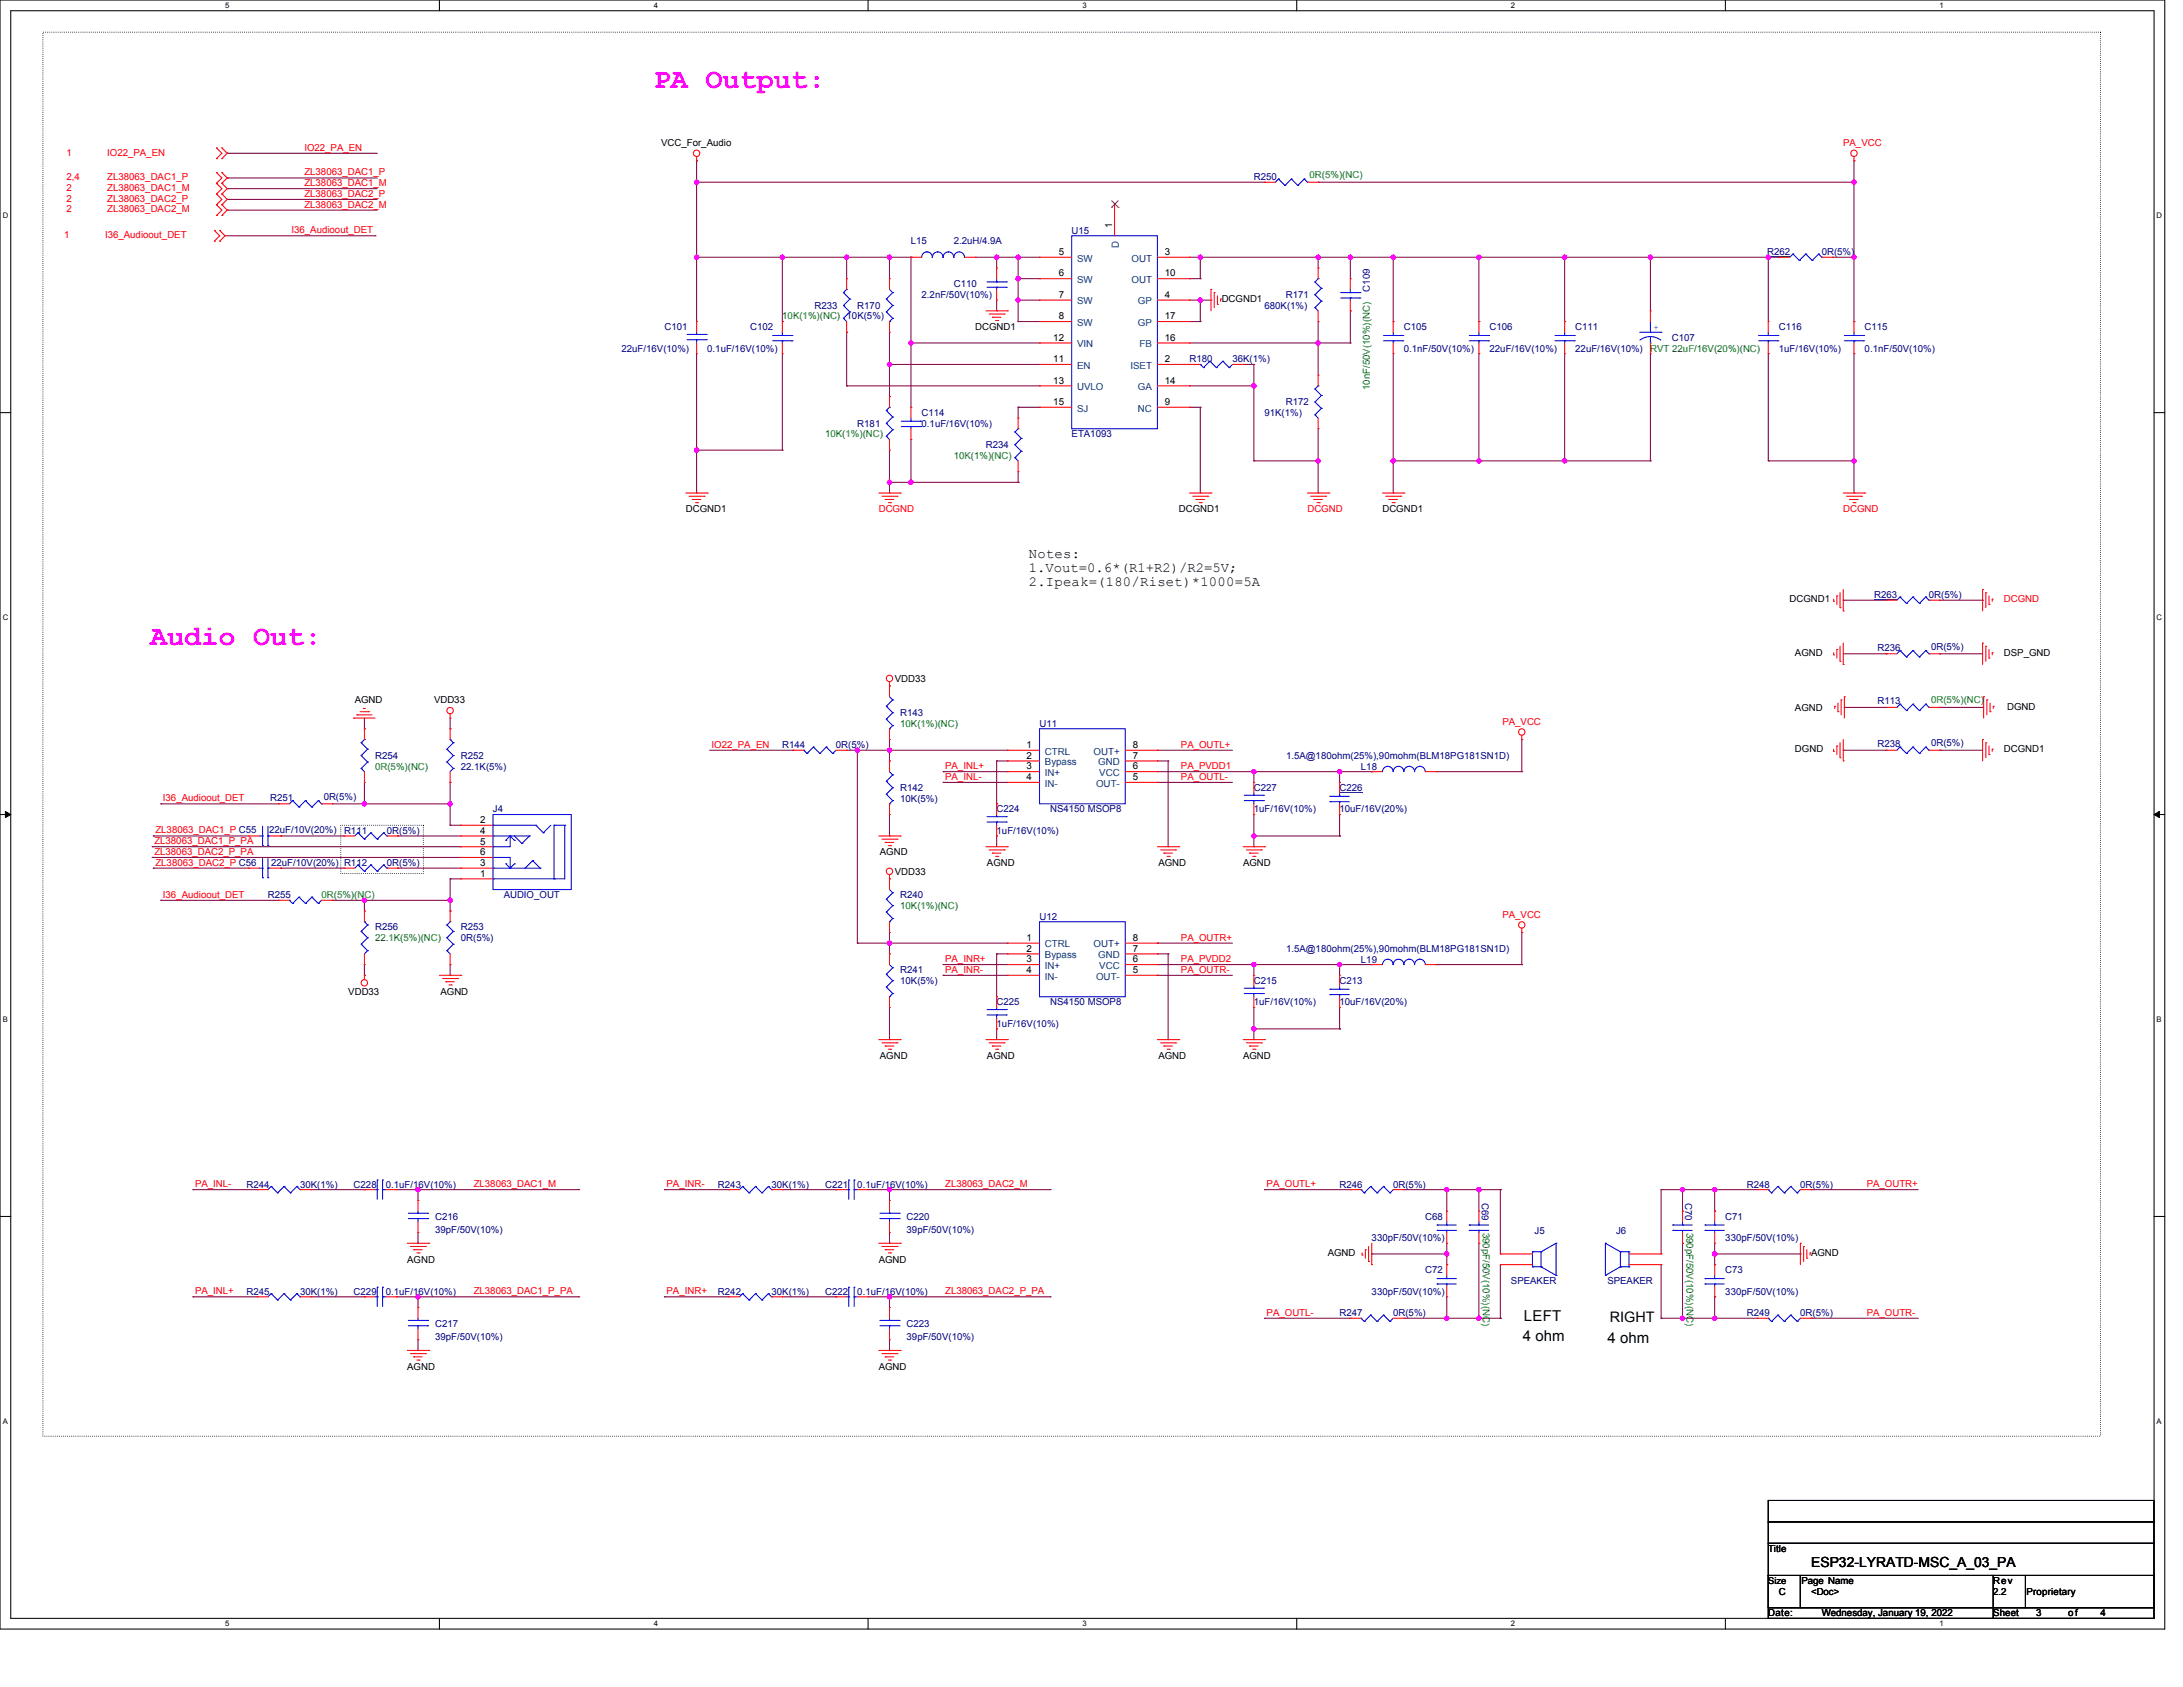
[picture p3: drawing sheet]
<svg xmlns="http://www.w3.org/2000/svg" width="559mm" height="432mm" viewBox="0 0 559 432" stroke-linecap="round" stroke-linejoin="round" font-family="sans-serif">
<defs><g id="words">
<g font-size="7.3" fill="#f0f">
<text x="167.3" y="22.5">PA Output:</text>
<text x="38.4" y="165.2">Audio Out:</text>
</g>
<g font-size="3.8">
<text x="390.1" y="338.1">LEFT</text>
<text x="389.8" y="343.4">4 ohm</text>
<text x="411.5" y="343.6">4 ohm</text>
</g>
<text font-size="3.7" x="412.1" y="338.3">RIGHT</text>
<g font-size="3.6">
<text x="263.4" y="142.9">Notes:</text>
<text x="263.4" y="146.4">1.Vout=0.6*(R1+R2)/R2=5V;</text>
<text x="263.4" y="150">2.Ipeak=(180/Riset)*1000=5A</text>
<text x="463.6" y="401">ESP32-LYRATD-MSC_A_03_PA</text>
</g>
<g font-size="2.5" fill="#f00">
<text x="17" y="39.8">1</text>
<text x="27.4" y="39.8">IO22_PA_EN</text>
<text x="77.9" y="38.6">IO22_PA_EN</text>
<text x="471.8" y="37.3">PA_VCC</text>
<text x="17" y="46.1">2,4</text>
<text x="27.4" y="46.1">ZL38063_DAC1_P</text>
<text x="77.9" y="44.9">ZL38063_DAC1_P</text>
<text x="77.9" y="47.6">ZL38063_DAC1_M</text>
<text x="17" y="48.9">2</text>
<text x="17" y="51.6">2</text>
<text x="27.4" y="48.9">ZL38063_DAC1_M</text>
<text x="27.4" y="51.6">ZL38063_DAC2_P</text>
<text x="77.9" y="50.4">ZL38063_DAC2_P</text>
<text x="77.9" y="53.1">ZL38063_DAC2_M</text>
<text x="17" y="54.3">2</text>
<text x="27.4" y="54.3">ZL38063_DAC2_M</text>
<text x="74.6" y="59.7">I36_Audioout_DET</text>
<text x="16.5" y="60.9">1</text>
<text x="26.9" y="60.9">I36_Audioout_DET</text>
<text x="224.9" y="131.1">DCGND</text>
<text x="334.7" y="131.1">DCGND</text>
<text x="471.8" y="131.1">DCGND</text>
<text x="513" y="154.2">DCGND</text>
<text x="384.6" y="185.5">PA_VCC</text>
<text x="182.2" y="191.4">IO22_PA_EN</text>
<text x="302.3" y="191.4">PA_OUTL+</text>
<text x="241.9" y="196.9">PA_INL+</text>
<text x="302.3" y="196.9">PA_PVDD1</text>
<text x="241.9" y="199.6">PA_INL-</text>
<text x="302.3" y="199.6">PA_OUTL-</text>
<text x="41.7" y="205.1">I36_Audioout_DET</text>
<text x="39.8" y="213.3">ZL38063_DAC1_P C55</text>
<text x="39.5" y="218.8">ZL38063_DAC2_P_PA</text>
<text x="39.5" y="216.1">ZL38063_DAC1_P_PA</text>
<text x="39.8" y="221.6">ZL38063_DAC2_P C56</text>
<text x="41.7" y="229.8">I36_Audioout_DET</text>
<text x="384.6" y="234.8">PA_VCC</text>
<text x="302.3" y="240.8">PA_OUTR+</text>
<text x="241.9" y="246.2">PA_INR+</text>
<text x="241.9" y="249">PA_INR-</text>
<text x="302.3" y="249">PA_OUTR-</text>
<text x="302.3" y="246.2">PA_PVDD2</text>
<text x="49.9" y="303.8">PA_INL-</text>
<text x="121.3" y="303.8">ZL38063_DAC1_M</text>
<text x="170.6" y="303.8">PA_INR-</text>
<text x="241.9" y="303.8">ZL38063_DAC2_M</text>
<text x="324.2" y="303.8">PA_OUTL+</text>
<text x="477.9" y="303.8">PA_OUTR+</text>
<text x="49.9" y="331.3">PA_INL+</text>
<text x="121.3" y="331.3">ZL38063_DAC1_P_PA</text>
<text x="170.6" y="331.3">PA_INR+</text>
<text x="241.9" y="331.3">ZL38063_DAC2_P_PA</text>
<text x="324.2" y="336.8">PA_OUTL-</text>
<text x="477.9" y="336.8">PA_OUTR-</text>
</g>
<g font-size="2.5">
<text x="169.3" y="37.3">VCC_For_Audio</text>
<text x="284.7" y="58.4" transform="rotate(-90 284.7 58.4)">1</text>
<text x="271" y="65.3">5</text>
<text x="298.2" y="65.3">3</text>
<text x="271" y="70.8">6</text>
<text x="298.2" y="70.8">10</text>
<text x="271" y="76.3">7</text>
<text x="298.2" y="76.3">4</text>
<text x="312.7" y="77.4">DCGND1</text>
<text x="271" y="81.7">8</text>
<text x="298.2" y="81.7">17</text>
<text x="249.6" y="84.5">DCGND1</text>
<text x="269.6" y="87.2">12</text>
<text x="298.2" y="87.2">16</text>
<text x="269.6" y="92.7">11</text>
<text x="298.2" y="92.7">2</text>
<text x="269.6" y="98.2">13</text>
<text x="298.2" y="98.2">14</text>
<text x="269.6" y="103.7">15</text>
<text x="298.2" y="103.7">9</text>
<text x="175.6" y="131.1">DCGND1</text>
<text x="301.7" y="131.1">DCGND1</text>
<text x="353.9" y="131.1">DCGND1</text>
<text x="458.1" y="154.2">DCGND1</text>
<text x="459.5" y="167.9">AGND</text>
<text x="513" y="167.9">DSP_GND</text>
<text x="90.8" y="180">AGND</text>
<text x="111.1" y="180">VDD33</text>
<text x="229.1" y="174.5">VDD33</text>
<text x="459.5" y="181.9">AGND</text>
<text x="513.8" y="181.6">DGND</text>
<text x="262.8" y="191.5">1</text>
<text x="289.9" y="191.5">8</text>
<text x="262.8" y="194.2">2</text>
<text x="262.8" y="197">3</text>
<text x="289.9" y="197">6</text>
<text x="289.9" y="194.2">7</text>
<text x="459.5" y="192.6">DGND</text>
<text x="513" y="192.6">DCGND1</text>
<text x="262.8" y="199.7">4</text>
<text x="289.9" y="199.7">5</text>
<text x="122.9" y="210.7">2</text>
<text x="122.9" y="213.4">4</text>
<text x="122.9" y="218.9">6</text>
<text x="122.9" y="221.6">3</text>
<text x="122.9" y="216.2">5</text>
<text x="225.2" y="218.9">AGND</text>
<text x="252.6" y="221.7">AGND</text>
<text x="296.5" y="221.7">AGND</text>
<text x="318.2" y="221.7">AGND</text>
<text x="122.9" y="224.4">1</text>
<text x="229.1" y="223.9">VDD33</text>
<text x="262.8" y="240.8">1</text>
<text x="262.8" y="243.6">2</text>
<text x="289.9" y="243.6">7</text>
<text x="289.9" y="240.8">8</text>
<text x="262.8" y="246.3">3</text>
<text x="262.8" y="249.1">4</text>
<text x="289.9" y="249.1">5</text>
<text x="289.9" y="246.3">6</text>
<text x="89.2" y="254.6">VDD33</text>
<text x="112.7" y="254.6">AGND</text>
<text x="225.2" y="271">AGND</text>
<text x="252.6" y="271">AGND</text>
<text x="296.5" y="271">AGND</text>
<text x="318.2" y="271">AGND</text>
<text x="104.2" y="323.2">AGND</text>
<text x="224.9" y="323.2">AGND</text>
<text x="339.9" y="321.5">AGND</text>
<text x="463.6" y="321.5">AGND</text>
<text x="104.2" y="350.6">AGND</text>
<text x="224.9" y="350.6">AGND</text>
<text x="452.6" y="397.2">Title</text>
<text x="461.1" y="405.5">Page Name</text>
<text x="510.2" y="405.5">Rev</text>
<text x="452.6" y="413.7">Date:</text>
<text x="455.4" y="408.2">C</text>
<text x="463.6" y="408.2">&lt;Doc&gt;</text>
<text x="466.3" y="413.7">Wednesday, January 19, 2022</text>
<text x="510.2" y="408.2">2.2</text>
<text x="510.2" y="413.7">Sheet</text>
<text x="518.7" y="408.2">Proprietary</text>
<text x="521.2" y="413.7">3</text>
<text x="529.4" y="413.7">of</text>
<text x="537.6" y="413.7">4</text>
</g>
<g font-size="2.5" fill="#000080">
<text x="320.9" y="46.1">R250</text>
<text x="274.3" y="59.8">U15</text>
<text x="233.2" y="62.6">L15</text>
<text x="244.1" y="62.6">2.2uH/4.9A</text>
<text x="452.3" y="65.3">R262</text>
<text x="466.3" y="65.3">0R(5%)</text>
<text x="235.9" y="76.3">2.2nF/50V(10%)</text>
<text x="244.1" y="73.5">C110</text>
<text x="329.2" y="76.3">R171</text>
<text x="350.7" y="74.6" transform="rotate(-90 350.7 74.6)">C109</text>
<text x="208.5" y="79">R233</text>
<text x="219.5" y="79">R170</text>
<text x="323.7" y="79">680K(1%)</text>
<text x="170.1" y="84.5">C101</text>
<text x="192" y="84.5">C102</text>
<text x="359.3" y="84.5">C105</text>
<text x="381.3" y="84.5">C106</text>
<text x="403.2" y="84.5">C111</text>
<text x="427.9" y="87.3">C107</text>
<text x="455.4" y="84.5">C116</text>
<text x="477.3" y="84.5">C115</text>
<text x="159.1" y="90">22uF/16V(10%)</text>
<text x="181" y="90">0.1uF/16V(10%)</text>
<text x="304.5" y="92.7">R180</text>
<text x="315.5" y="92.7">36K(1%)</text>
<text x="359.3" y="90">0.1nF/50V(10%)</text>
<text x="381.3" y="90">22uF/16V(10%)</text>
<text x="403.2" y="90">22uF/16V(10%)</text>
<text x="455.4" y="90">1uF/16V(10%)</text>
<text x="477.3" y="90">0.1nF/50V(10%)</text>
<text x="235.9" y="106.5">C114</text>
<text x="323.7" y="106.5">91K(1%)</text>
<text x="329.2" y="103.7">R172</text>
<text x="219.5" y="109.2">R181</text>
<text x="235.9" y="109.2">0.1uF/16V(10%)</text>
<text x="274.3" y="112">ETA1093</text>
<text x="252.4" y="114.7">R234</text>
<text x="479.8" y="153.1">R263</text>
<text x="493.8" y="153.1">0R(5%)</text>
<text x="480.6" y="166.5">R236</text>
<text x="494.3" y="166.3">0R(5%)</text>
<text x="230.4" y="183.3">R143</text>
<text x="480.6" y="180.3">R113</text>
<text x="200.2" y="191.5">R144</text>
<text x="214" y="191.5">0R(5%)</text>
<text x="266.1" y="186">U11</text>
<text x="480.6" y="191.2">R238</text>
<text x="494.3" y="191">0R(5%)</text>
<text x="96" y="194.2">R254</text>
<text x="118" y="194.2">R252</text>
<text x="118" y="197">22.1K(5%)</text>
<text x="329.2" y="194.2">1.5A@180ohm(25%),90mohm(BLM18PG181SN1D)</text>
<text x="348.4" y="197">L18</text>
<text x="230.4" y="202.5">R142</text>
<text x="320.9" y="202.5">C227</text>
<text x="342.9" y="202.5">C226</text>
<text x="69.1" y="204.9">R251</text>
<text x="82.9" y="204.7">0R(5%)</text>
<text x="126.2" y="208">J4</text>
<text x="230.4" y="205.2">10K(5%)</text>
<text x="255.1" y="208">C224</text>
<text x="268.8" y="208">NS4150 MSOP8</text>
<text x="320.9" y="208">1uF/16V(10%)</text>
<text x="342.9" y="208">10uF/16V(20%)</text>
<text x="68.9" y="213.2">22uF/10V(20%)</text>
<text x="88.1" y="213.4">R111</text>
<text x="99" y="213.4">0R(5%)</text>
<text x="255.1" y="213.4">1uF/16V(10%)</text>
<text x="69.4" y="221.7">22uF/10V(20%)</text>
<text x="88.1" y="221.7">R112</text>
<text x="99" y="221.7">0R(5%)</text>
<text x="68.6" y="229.9">R255</text>
<text x="128.9" y="229.9">AUDIO_OUT</text>
<text x="230.4" y="229.9">R240</text>
<text x="96" y="238.1">R256</text>
<text x="118" y="238.1">R253</text>
<text x="266.1" y="235.4">U12</text>
<text x="118" y="240.9">0R(5%)</text>
<text x="329.2" y="243.6">1.5A@180ohm(25%),90mohm(BLM18PG181SN1D)</text>
<text x="230.4" y="249.1">R241</text>
<text x="230.4" y="251.9">10K(5%)</text>
<text x="320.9" y="251.9">C215</text>
<text x="342.9" y="251.9">C213</text>
<text x="348.4" y="246.4">L19</text>
<text x="255.1" y="257.3">C225</text>
<text x="268.8" y="257.3">NS4150 MSOP8</text>
<text x="320.9" y="257.3">1uF/16V(10%)</text>
<text x="342.9" y="257.3">10uF/16V(20%)</text>
<text x="255.1" y="262.8">1uF/16V(10%)</text>
<text x="63.1" y="304">R244</text>
<text x="76.8" y="304">30K(1%)</text>
<text x="90.5" y="304">C228</text>
<text x="98.8" y="304">0.1uF/16V(10%)</text>
<text x="183.8" y="304">R243</text>
<text x="197.5" y="304">30K(1%)</text>
<text x="211.2" y="304">C221</text>
<text x="219.5" y="304">0.1uF/16V(10%)</text>
<text x="342.9" y="304">R246</text>
<text x="356.6" y="304">0R(5%)</text>
<text x="447.1" y="304">R248</text>
<text x="460.8" y="304">0R(5%)</text>
<text x="379.3" y="307.8" transform="rotate(90 379.3 307.8)">C69</text>
<text x="431.4" y="307.8" transform="rotate(90 431.4 307.8)">C70</text>
<text x="111.4" y="312.2">C216</text>
<text x="111.4" y="315.5">39pF/50V(10%)</text>
<text x="232.1" y="312.2">C220</text>
<text x="232.1" y="315.5">39pF/50V(10%)</text>
<text x="351.1" y="317.7">330pF/50V(10%)</text>
<text x="364.8" y="312.2">C68</text>
<text x="392.8" y="315.8">J5</text>
<text x="413.7" y="315.8">J6</text>
<text x="441.6" y="312.2">C71</text>
<text x="441.6" y="317.7">330pF/50V(10%)</text>
<text x="364.8" y="325.9">C72</text>
<text x="386.8" y="328.7">SPEAKER</text>
<text x="411.5" y="328.7">SPEAKER</text>
<text x="441.6" y="325.9">C73</text>
<text x="63.1" y="331.4">R245</text>
<text x="76.8" y="331.4">30K(1%)</text>
<text x="90.5" y="331.4">C229</text>
<text x="98.8" y="331.4">0.1uF/16V(10%)</text>
<text x="183.8" y="331.4">R242</text>
<text x="197.5" y="331.4">30K(1%)</text>
<text x="211.2" y="331.4">C222</text>
<text x="219.5" y="331.4">0.1uF/16V(10%)</text>
<text x="351.1" y="331.4">330pF/50V(10%)</text>
<text x="441.6" y="331.4">330pF/50V(10%)</text>
<text x="111.4" y="339.6">C217</text>
<text x="232.1" y="339.6">C223</text>
<text x="342.9" y="336.9">R247</text>
<text x="356.6" y="336.9">0R(5%)</text>
<text x="447.1" y="336.9">R249</text>
<text x="460.8" y="336.9">0R(5%)</text>
<text x="111.4" y="342.9">39pF/50V(10%)</text>
<text x="232.1" y="342.9">39pF/50V(10%)</text>
</g>
<g font-size="2.5" fill="#008000">
<text x="335.2" y="45.6">0R(5%)(NC)</text>
<text x="200.2" y="81.8">10K(1%)(NC) 10K(5%)</text>
<text x="422.4" y="90">RVT 22uF/16V(20%)(NC)</text>
<text x="350.7" y="99.9" transform="rotate(-90 350.7 99.9)">10nF/50V(10%)(NC)</text>
<text x="211.2" y="112">10K(1%)(NC)</text>
<text x="244.1" y="117.4">10K(1%)(NC)</text>
<text x="494.3" y="180">0R(5%)(NC)</text>
<text x="230.4" y="186">10K(1%)(NC)</text>
<text x="96" y="197">0R(5%)(NC)</text>
<text x="82.3" y="229.9">0R(5%)(NC)</text>
<text x="230.4" y="232.7">10K(1%)(NC)</text>
<text x="96" y="240.9">22.1K(5%)(NC)</text>
<text x="379.6" y="315.5" transform="rotate(90 379.6 315.5)">390pF/50V(10%)(NC)</text>
<text x="431.7" y="315.5" transform="rotate(90 431.7 315.5)">390pF/50V(10%)(NC)</text>
</g>
<g font-size="2.5" fill="#004080">
<text x="286.4" y="63.5" transform="rotate(-90 286.4 63.5)">D</text>
<text x="275.7" y="67">SW</text>
<text x="289.6" y="67">OUT</text>
<text x="275.7" y="72.4">SW</text>
<text x="275.7" y="77.9">SW</text>
<text x="289.6" y="72.4">OUT</text>
<text x="291.3" y="77.9">GP</text>
<text x="275.7" y="83.4">SW</text>
<text x="291.3" y="83.4">GP</text>
<text x="275.7" y="88.9">VIN</text>
<text x="291.7" y="88.9">FB</text>
<text x="275.7" y="94.4">EN</text>
<text x="289.3" y="94.4">ISET</text>
<text x="275.7" y="99.9">UVLO</text>
<text x="291.3" y="99.9">GA</text>
<text x="275.7" y="105.4">SJ</text>
<text x="291.3" y="105.4">NC</text>
<text x="267.5" y="193.1">CTRL</text>
<text x="267.5" y="195.9">Bypass</text>
<text x="279.9" y="193.1">OUT+</text>
<text x="281.1" y="195.9">GND</text>
<text x="267.5" y="198.6">IN+</text>
<text x="267.5" y="201.4">IN-</text>
<text x="280.6" y="201.4">OUT-</text>
<text x="281.4" y="198.6">VCC</text>
<text x="267.5" y="242.5">CTRL</text>
<text x="267.5" y="245.3">Bypass</text>
<text x="279.9" y="242.5">OUT+</text>
<text x="281.1" y="245.3">GND</text>
<text x="267.5" y="248">IN+</text>
<text x="267.5" y="250.7">IN-</text>
<text x="280.6" y="250.7">OUT-</text>
<text x="281.4" y="248">VCC</text>
</g>
<text font-size="2.4" x="452.6" y="405.4">Size</text>
<text font-size="2.3" fill="#00f" x="423.3" y="84.4">+</text>
<g font-size="2">
<text x="57.6" y="2">5</text>
<text x="167.3" y="2">4</text>
<text x="277.1" y="2">3</text>
<text x="386.8" y="2">2</text>
<text x="496.5" y="2">1</text>
<text x=".7" y="55.9">D</text>
<text x="552.1" y="55.9">D</text>
<text x=".7" y="158.8">C</text>
<text x="552.1" y="158.8">C</text>
<text x=".7" y="261.7">B</text>
<text x="552.1" y="261.7">B</text>
<text x=".7" y="364.5">A</text>
<text x="552.1" y="364.5">A</text>
<text x="57.6" y="416.3">5</text>
<text x="167.3" y="416.3">4</text>
<text x="277.1" y="416.3">3</text>
<text x="386.8" y="416.3">2</text>
<text x="496.5" y="416.3">1</text>
</g>
</g></defs>
<path d="M0 0h554.1v417h-554.1zM2.8 2.8h548.6v411.4h-548.6z" fill="none" stroke="#000" stroke-width=".26"/>
<g fill="#fff">
<path d="M57.6 .3h1.1v2.2h-1.1z"/>
<path d="M57.6 414.5h1.1v2.2h-1.1z"/>
</g>
<path d="M112.5 0v2.8M112.5 414.2v2.8" fill="none" stroke="#000" stroke-width=".26"/>
<g fill="#fff">
<path d="M167.3 .3h1.1v2.2h-1.1z"/>
<path d="M167.3 414.5h1.1v2.2h-1.1z"/>
</g>
<path d="M222.2 0v2.8M222.2 414.2v2.8" fill="none" stroke="#000" stroke-width=".26"/>
<g fill="#fff">
<path d="M277.1 .3h1.1v2.2h-1.1z"/>
<path d="M277.1 414.5h1.1v2.2h-1.1z"/>
</g>
<path d="M331.9 0v2.8M331.9 414.2v2.8" fill="none" stroke="#000" stroke-width=".26"/>
<g fill="#fff">
<path d="M386.8 .3h1.1v2.2h-1.1z"/>
<path d="M386.8 414.5h1.1v2.2h-1.1z"/>
</g>
<path d="M441.7 0v2.8M441.7 414.2v2.8" fill="none" stroke="#000" stroke-width=".26"/>
<g fill="#fff">
<path d="M496.5 .3h1.1v2.2h-1.1z"/>
<path d="M496.5 414.5h1.1v2.2h-1.1z"/>
<path d="M.7 54.2h1.4v2.2h-1.4z"/>
<path d="M552.1 54.2h1.4v2.2h-1.4z"/>
<path d="M.7 157.1h1.4v2.1h-1.4z"/>
<path d="M552.1 157.1h1.4v2.1h-1.4z"/>
</g>
<path d="M0 105.6h2.8M551.4 105.6h2.7" fill="none" stroke="#000" stroke-width=".26"/>
<g fill="#fff">
<path d="M.7 259.9h1.3v2.2h-1.3z"/>
<path d="M552.1 259.9h1.3v2.2h-1.3z"/>
</g>
<path d="M0 208.5h2.8M551.4 208.5h2.7" fill="none" stroke="#000" stroke-width=".26"/>
<path d="M1.4 207.7l1.4 .8-1.4 .8zM551.4 208.5l1.4-.8v1.6z" fill="#000" stroke="#000" stroke-width=".26"/>
<g fill="#fff">
<path d="M.7 362.8h1.3v2.2h-1.3z"/>
<path d="M552.1 362.8h1.3v2.2h-1.3z"/>
</g>
<path d="M0 311.4h2.8M551.4 311.4h2.7M452.6 389.5h98.8v5.5h-98.8zM452.6 395h98.8v8.3h-98.8zM452.6 384.1h98.8v5.4h-98.8zM452.6 403.3h8.3v8.2h-8.3zM452.6 411.5h57.6v2.7h-57.6zM452.6 403.3h98.8v8.2h-98.8zM460.9 403.3h49.3v8.2h-49.3zM510.2 403.3h8.3v8.2h-8.3zM510.2 411.5h41.2v2.7h-41.2zM518.5 403.3h32.9v8.2h-32.9z" fill="none" stroke="#000" stroke-width=".26"/>
<path d="M11 8.2h526.7v359.4h-526.7zM87.2 211.2h21.2v12.4h-21.2z" fill="none" stroke="#000" stroke-width=".26" stroke-dasharray="0 .5"/>
<g fill="none" stroke="#800040" stroke-width=".26">
<path d="M58.2 39.2h.1M58.2 39.2h38.4M58.2 45.6h.1M58.2 48.3h.1M58.2 51h.1M58.2 53.8h.1M58.2 45.6h38.4M58.2 48.3h38.4M58.2 51h38.4M58.2 53.8h38.4M178.3 41.2h.1M178.3 46.6h.1"/>
<path d="M178.3 41.2v41.1M178.3 46.6h145.4M337.4 46.6h.1M337.4 46.6h137.2M474.6 41.2h.1M474.6 41.2v41.1M57.6 60.4h38.4M96 60.4h.1M178.3 65.8h.1M178.3 65.8h54.9M200.3 65.8h.1M200.3 65.8v16.5"/>
<path d="M216.7 65.8h.1M216.7 65.8v5.5M227.7 65.8h.1M227.7 65.8v5.5M233.2 65.8h.1M233.2 65.8v38.4M249.6 65.8h16.5M255.1 79.6h.1M255.1 65.8h.1M255.1 65.8v2.8M255.1 76.8v2.8M260.6 65.8h.1"/>
<path d="M260.6 71.3h.1M260.6 76.8h.1M260.6 76.8h5.5M260.6 71.3h5.5M260.6 65.8v16.5M304.5 65.8h150.9M304.5 76.8h5.5M304.5 71.3h2.7M307.2 65.8h.1M307.2 76.8h.1M307.2 71.3h.1M307.2 65.8v5.5"/>
<path d="M307.2 76.8v5.5M310 76.8h.1M337.4 65.8h.1M337.4 65.8v2.8M345.7 79.6h.1M345.7 65.8h.1M345.7 65.8v5.5M345.7 79.6v8.2M356.6 65.8h.1M356.6 65.8v16.5M378.6 65.8h.1M378.6 65.8v16.5"/>
<path d="M400.5 65.8h.1M400.5 65.8v16.5M422.5 65.8h.1M422.5 65.8v13.8M452.6 65.8h.1M452.6 65.8v16.5M469.1 65.8h5.5M474.6 65.8h.1M178.3 90.5v35.7M200.3 82.3h.1M200.3 90.5v24.7M216.7 98.8h.1"/>
<path d="M216.7 85h.1M216.7 98.8h49.4M216.7 85v13.8M227.7 93.3h.1M227.7 93.3h38.4M227.7 85v16.5M233.2 87.8h.1M233.2 87.8h32.9M260.6 82.3h.1M260.6 82.3h5.5M304.5 87.8h41.2M304.5 82.3h2.7"/>
<path d="M304.5 98.8h16.5M307.2 82.3h.1M318.2 93.3h2.8M321 93.3h.1M321 98.8h.1M321 93.3v24.7M337.4 87.8h.1M337.4 82.3v13.7M345.7 87.8h.1M356.6 82.3h.1M356.6 90.5v35.7M378.6 82.3h.1"/>
<path d="M378.6 90.5v27.5M400.5 82.3h.1M400.5 90.5v27.5M422.5 90.5v27.5M452.6 90.5h.1M452.6 90.5v27.5M474.6 82.3h.1M474.6 90.5v35.7M178.3 115.2h.1M178.3 115.2h22M200.3 115.2h.1M227.7 101.5h.1"/>
<path d="M227.7 115.2v11M233.2 112.5v11M260.6 104.2h.1M260.6 104.2h5.5M260.6 104.2v2.8M304.5 104.2h2.7M307.2 104.2h.1M307.2 104.2v22M321 118h.1M321 118h16.4M337.4 118h.1M337.4 109.7v16.5"/>
<path d="M356.6 118h.1M356.6 118h65.9M378.6 118h.1M400.5 118h.1M422.5 118h.1M452.6 118h.1M452.6 118h22M474.6 118h.1M178.3 126.2h.1M227.7 123.5h.1M227.7 126.2h.1M227.7 123.5h32.9"/>
<path d="M233.2 123.5h.1M260.6 123.5h.1M260.6 120.7v2.8M307.2 126.2h.1M337.4 126.2h.1M356.6 126.2h.1M474.6 126.2h.1M471.8 153.6h.1M471.8 153.6h11M496.5 153.6h11M507.5 153.6h.1M471.8 167.3h11"/>
<path d="M482.8 167.3h.1M496.5 167.3h.1M496.5 167.3h11M93.3 186.5h.1M93.3 183.8v2.7M115.2 186.5h.1M115.2 183.8v2.7M181.6 192h21.4M203 192h.1M216.7 192h41.2M219.5 192h.1M219.5 192v49.4"/>
<path d="M227.7 192h.1M227.7 194.8h.1M227.7 189.3v5.5M241.4 197.5h.1M241.4 197.5h16.5M255.1 194.8h.1M255.1 194.8v11M255.1 194.8h2.8M296.3 192h.1M296.3 192h19.2M296.3 194.8h2.7M296.3 197.5h54.8"/>
<path d="M299 194.8h.1M299 194.8v21.9M321 197.5h.1M321 197.5v2.8M342.9 197.5h.1M342.9 197.5v2.8M351.1 197.5h.1M367.6 197.5h21.9M389.5 197.5h.1M389.5 189.3h.1M389.5 189.3v8.2M471.8 192h.1"/>
<path d="M471.8 192h11M472.1 181.1h.1M472.1 181.1h10.7M496.5 181.1h.1M496.5 192h.1M496.5 181.1h11.3M496.5 192h11M39 219.5h.1M39 216.7h.1M39 219.5h79M39 216.7h79M39.2 214h.1"/>
<path d="M39.2 214h24.4M41.2 205.8h.1M41.2 205.8h30.1M71.9 214h.1M71.9 214h16.2M85 205.8h30.2M93.3 205.8h.1M93.3 200.3v5.5M101.8 214h.1M101.8 214h16.2M115.2 211.2h.1M115.2 205.8h.1"/>
<path d="M115.2 200.3h.1M115.2 211.2h2.8M115.2 200.3v10.9M227.7 214h.1M227.7 208.5v5.5M241.4 200.3h.1M241.4 200.3h16.5M255.1 214h.1M255.1 205.8h.1M255.1 214v2.7M296.3 200.3h.1M296.3 200.3h19.2"/>
<path d="M299 216.7h.1M321 216.7h.1M321 214h.1M321 208.5v8.2M321 214h21.9M342.9 214h.1M342.9 208.5v5.5M39.2 222.2h.1M39.2 222.2h24.4M41.2 230.4h.1M41.2 230.4h30.1M71.9 222.2h.1"/>
<path d="M71.9 222.2h16.2M85 230.4h30.2M93.3 230.4h.1M93.3 233.2h.1M93.3 230.4v2.8M101.8 222.2h.1M101.8 222.2h16.2M115.2 224.9h.1M115.2 230.4h.1M115.2 233.2h.1M115.2 224.9v8.3M115.2 224.9h2.8"/>
<path d="M227.7 238.7v5.5M389.5 238.7h.1M389.5 238.7v8.2M93.3 249.6h.1M93.3 246.9v2.7M115.2 249.6h.1M115.2 246.9v2.7M219.5 241.4h.1M219.5 241.4h38.4M227.7 241.4h.1M227.7 244.2h.1M227.7 257.9v8.2"/>
<path d="M241.4 246.9h.1M241.4 249.6h.1M241.4 249.6h16.5M241.4 246.9h16.5M255.1 244.2h.1M255.1 255.1h.1M255.1 244.2v10.9M255.1 244.2h2.8M296.3 241.4h.1M296.3 249.6h.1M296.3 241.4h19.2M296.3 249.6h19.2"/>
<path d="M296.3 244.2h2.7M296.3 246.9h54.8M299 244.2h.1M299 244.2v21.9M321 246.9h.1M321 246.9v2.7M321 257.9v8.2M342.9 246.9h.1M342.9 246.9v2.7M342.9 257.9v5.5M351.1 246.9h.1M367.6 246.9h21.9"/>
<path d="M389.5 246.9h.1M227.7 266.1h.1M255.1 263.4h.1M255.1 263.4v2.7M299 266.1h.1M321 266.1h.1M321 263.4h.1M321 263.4h21.9M342.9 263.4h.1M49.4 304.5h.1M49.4 304.5h16.4M79.6 304.5h13.7"/>
<path d="M93.3 304.5h.1M101.5 304.5h46.6M107 304.5h.1M107 318.2h.1M107 304.5v2.7M107 315.5v2.7M148.1 304.5h.1M170.1 304.5h.1M170.1 304.5h16.4M200.3 304.5h13.7M214 304.5h.1M222.2 304.5h46.6"/>
<path d="M227.7 304.5h.1M227.7 318.2h.1M227.7 304.5v2.7M227.7 315.5v2.7M268.8 304.5h.1M323.7 304.5h.1M323.7 304.5h22M359.4 304.5h24.7M370.3 304.5h.1M370.3 304.5v5.5M370.3 318.2v5.5M378.6 304.5h.1"/>
<path d="M378.6 304.5v5.5M378.6 318.2v19.2M384.1 304.5h.1M384.1 304.5v16.5M425.2 304.5h.1M425.2 304.5h24.7M425.2 304.5v16.5M430.7 304.5h.1M430.7 310h.1M430.7 318.2h.1M430.7 304.5v5.5M430.7 318.2v19.2"/>
<path d="M438.9 304.5h.1M438.9 310h.1M438.9 304.5v5.5M438.9 318.2v5.5M463.6 304.5h.1M463.6 304.5h27.4M49.4 331.9h.1M49.4 331.9h16.4M79.6 331.9h13.7M93.3 331.9h.1M101.5 331.9h46.6M107 331.9h.1"/>
<path d="M107 331.9v2.8M148.1 331.9h.1M170.1 331.9h.1M170.1 331.9h16.4M200.3 331.9h13.7M214 331.9h.1M222.2 331.9h46.6M227.7 331.9h.1M227.7 331.9v2.8M268.8 331.9h.1M323.7 337.4h.1M323.7 337.4h22"/>
<path d="M351.1 321h.1M351.1 321h19.2M359.4 337.4h24.7M370.3 337.4h.1M370.3 321h.1M370.3 323.7h.1M370.3 331.9v5.5M378.6 337.4h.1M384.1 337.4h.1M384.1 323.7v13.7M425.2 337.4h.1M425.2 337.4h24.7"/>
<path d="M425.2 323.7v13.7M430.7 337.4h.1M438.9 321h.1M438.9 323.7h.1M438.9 337.4h.1M438.9 331.9h.1M438.9 321h22M438.9 331.9v5.5M460.9 321h.1M463.6 337.4h.1M463.6 337.4h27.4M107 345.7h.1"/>
<path d="M107 342.9v2.8M227.7 345.7h.1M227.7 342.9v2.8"/>
</g>
<g fill="#f0f" stroke="#f0f" stroke-width=".26">
<circle cx="356.6" cy="118" r=".54"/>
<circle cx="378.6" cy="65.8" r=".54"/>
<circle cx="345.6" cy="65.8" r=".54"/>
<circle cx="356.6" cy="65.8" r=".54"/>
<circle cx="200.3" cy="65.8" r=".54"/>
<circle cx="216.7" cy="65.8" r=".54"/>
<circle cx="178.3" cy="115.2" r=".55"/>
<circle cx="307.2" cy="65.8" r=".54"/>
<circle cx="337.4" cy="65.8" r=".54"/>
<circle cx="307.2" cy="76.8" r=".54"/>
<circle cx="337.4" cy="87.8" r=".54"/>
<circle cx="260.6" cy="71.3" r=".55"/>
<circle cx="255.1" cy="65.8" r=".54"/>
<circle cx="260.6" cy="65.8" r=".54"/>
<circle cx="260.6" cy="76.8" r=".54"/>
<circle cx="227.7" cy="65.8" r=".54"/>
<circle cx="337.4" cy="118" r=".54"/>
<circle cx="400.5" cy="65.8" r=".54"/>
<circle cx="422.5" cy="65.8" r=".54"/>
<circle cx="227.7" cy="123.4" r=".54"/>
<circle cx="227.7" cy="93.3" r=".54"/>
<circle cx="233.2" cy="87.8" r=".55"/>
<circle cx="378.6" cy="118" r=".54"/>
<circle cx="400.5" cy="118" r=".54"/>
<circle cx="474.6" cy="118" r=".54"/>
<circle cx="474.6" cy="65.8" r=".54"/>
<circle cx="321" cy="98.8" r=".55"/>
<circle cx="233.2" cy="123.4" r=".55"/>
<circle cx="227.7" cy="192" r=".54"/>
<circle cx="227.7" cy="241.4" r=".54"/>
<circle cx="219.5" cy="192" r=".55"/>
<circle cx="321" cy="197.5" r=".55"/>
<circle cx="321" cy="214" r=".54"/>
<circle cx="321" cy="246.9" r=".55"/>
<circle cx="321" cy="263.4" r=".55"/>
<circle cx="370.3" cy="304.5" r=".55"/>
<circle cx="370.3" cy="337.4" r=".54"/>
<circle cx="370.3" cy="321" r=".55"/>
<circle cx="378.6" cy="304.5" r=".54"/>
<circle cx="378.6" cy="337.4" r=".54"/>
<circle cx="107" cy="304.5" r=".54"/>
<circle cx="107" cy="331.9" r=".54"/>
<circle cx="227.7" cy="331.9" r=".54"/>
<circle cx="227.7" cy="304.5" r=".54"/>
<circle cx="438.9" cy="321" r=".55"/>
<circle cx="430.7" cy="304.5" r=".55"/>
<circle cx="438.9" cy="304.5" r=".55"/>
<circle cx="430.7" cy="337.4" r=".54"/>
<circle cx="438.9" cy="337.4" r=".54"/>
<circle cx="178.3" cy="46.6" r=".55"/>
<circle cx="474.6" cy="46.6" r=".54"/>
<circle cx="115.2" cy="205.7" r=".55"/>
<circle cx="93.3" cy="205.7" r=".54"/>
<circle cx="93.3" cy="230.4" r=".54"/>
<circle cx="115.2" cy="230.4" r=".54"/>
<circle cx="178.3" cy="65.8" r=".54"/>
<circle cx="342.9" cy="197.5" r=".55"/>
<circle cx="342.9" cy="246.9" r=".55"/>
<circle cx="452.6" cy="65.8" r=".54"/>
</g>
<g fill="none" stroke="#f00" stroke-width=".26">
<path d="M55.4 37.9h.1M55.4 37.9l1.4 1.3-1.4 1.4M56.8 37.9h.1M56.8 37.9l1.4 1.3-1.4 1.4M54.9 59h.1M54.9 59l1.3 1.4-1.3 1.3M55.4 40.6h.1M55.4 44.2h.1M55.4 46.9h.1M55.4 49.7h.1M55.4 52.4h.1M55.4 55.1h.1"/>
<path d="M55.4 44.2l1.4 1.4-1.4 1.3M55.4 46.9l1.4 1.4-1.4 1.4M55.4 49.7l1.4 1.3-1.4 1.4M55.4 52.4l1.4 1.4-1.4 1.3M56.2 59h.1M56.2 59l1.4 1.4-1.4 1.3M56.8 40.6h.1M56.8 46.9h.1M56.8 44.2h.1M56.8 49.7h.1M56.8 52.4h.1M56.8 55.1h.1"/>
<path d="M56.8 44.2l1.4 1.4-1.4 1.3M56.8 46.9l1.4 1.4-1.4 1.4M56.8 49.7l1.4 1.3-1.4 1.4M56.8 52.4l1.4 1.4-1.4 1.3M178.3 41.2h.1M178.3 40.1v1.1M285.3 52.1h.1M285.3 52.1v8.3M323.7 46.6h.1M323.7 46.6h2.8M334.7 46.6h2.7M337.4 46.6h.1"/>
<path d="M474.6 41.2h.1M474.6 40.1v1.1M54.9 61.7h.1M56.2 61.7h.1M216.7 71.3h.1M216.7 71.3v2.8M227.7 71.3h.1M227.7 71.3v2.8M233.2 65.8h.1M233.2 65.8h2.7M246.9 65.8h2.7M249.6 65.8h.1"/>
<path d="M252.4 79.6h5.5M255.1 76.8h.1M255.1 68.6h.1M255.1 68.6v2.7M255.1 74.1v2.7M257.9 79.6h.1M266.1 65.8h.1M266.1 71.3h.1M266.1 76.8h.1M266.1 65.8h8.2M266.1 71.3h8.2M266.1 76.8h8.2"/>
<path d="M296.3 65.8h8.2M296.3 71.3h8.2M296.3 76.8h8.2M304.5 65.8h.1M304.5 71.3h.1M304.5 76.8h.1M310 74.1h.1M310 74.1v5.5M310.8 74.9h.1M310.8 74.9v3.8M311.6 77.9h.1M311.6 75.7v2.2"/>
<path d="M312.5 76.5h.1M312.5 76.5v.6M337.4 68.6h.1M337.4 68.6v2.7M337.4 79.6v2.7M345.7 79.6h.1M345.7 71.3h.1M345.7 71.3v2.8M345.7 76.8v2.8M422.5 79.6h.1M422.5 79.6v2.7M455.4 65.8h.1"/>
<path d="M455.4 65.8h2.7M466.4 65.8h2.7M469.1 65.8h.1M178.3 82.3h.1M178.3 90.5h.1M178.3 82.3v2.7M178.3 87.8v2.7M200.3 90.5h.1M200.3 82.3h.1M200.3 82.3v2.7M200.3 87.8v2.7M216.7 85h.1"/>
<path d="M216.7 82.3v2.7M227.7 85h.1M227.7 82.3v2.7M253.2 80.4h3.8M254 81.2h.1M254 81.2h2.2M254.8 82h.6M255.4 82h.1M257 80.4h.1M266.1 82.3h.1M266.1 87.8h.1M266.1 93.3h.1"/>
<path d="M266.1 98.8h.1M266.1 93.3h8.2M266.1 82.3h8.2M266.1 87.8h8.2M266.1 98.8h8.2M296.3 93.3h10.9M296.3 82.3h8.2M296.3 87.8h8.2M296.3 98.8h8.2M304.5 93.3h.1M304.5 82.3h.1M304.5 87.8h.1"/>
<path d="M304.5 98.8h.1M315.5 93.3h2.7M318.2 93.3h.1M337.4 96h.1M337.4 82.3h.1M337.4 96v2.8M356.6 90.5h.1M356.6 82.3h.1M356.6 82.3v2.7M356.6 87.8v2.7M378.6 90.5h.1M378.6 82.3h.1"/>
<path d="M378.6 82.3v2.7M378.6 87.8v2.7M400.5 90.5h.1M400.5 82.3h.1M400.5 82.3v2.7M400.5 87.8v2.7M422.5 90.5h.1M422.5 87.8v2.7M452.6 90.5h.1M452.6 82.3h.1M452.6 82.3v2.7M452.6 87.8v2.7"/>
<path d="M474.6 90.5h.1M474.6 82.3h.1M474.6 82.3v2.7M474.6 87.8v2.7M227.7 115.2h.1M227.7 101.5h.1M227.7 101.5v2.7M227.7 112.5v2.7M233.2 112.5h.1M233.2 104.2h.1M233.2 104.2v2.8M233.2 109.7v2.8"/>
<path d="M260.6 107h.1M260.6 107v2.7M260.6 118v2.7M266.1 104.2h.1M266.1 104.2h8.2M296.3 104.2h8.2M304.5 104.2h.1M337.4 109.7h.1M337.4 107v2.7M175.6 126.2h5.5M176.4 127h3.8M177.2 127.8h.1"/>
<path d="M177.2 127.8h2.2M178 128.7h.6M178.6 128.7h.1M180.2 127h.1M181.1 126.2h.1M224.9 126.2h5.5M225.8 127h3.8M226.6 127.8h.1M226.6 127.8h2.2M227.4 128.7h.6M228 128.7h.1M229.6 127h.1"/>
<path d="M230.4 126.2h.1M260.6 120.7h.1M304.5 126.2h5.5M305.3 127h3.9M306.2 127.8h.1M306.2 127.8h2.1M307 128.7h.5M307.5 128.7h.1M309.2 127h.1M310 126.2h.1M334.7 126.2h5.5M335.5 127h3.8"/>
<path d="M336.3 127.8h.1M336.3 127.8h2.2M337.1 128.7h.6M337.7 128.7h.1M339.3 127h.1M340.2 126.2h.1M353.9 126.2h5.5M354.7 127h3.8M355.5 127.8h.1M355.5 127.8h2.2M356.4 128.7h.5M356.9 128.7h.1"/>
<path d="M358.5 127h.1M359.4 126.2h.1M471.8 126.2h5.5M472.7 127h3.8M473.5 127.8h.1M473.5 127.8h2.2M474.3 128.7h.6M474.9 128.7h.1M476.5 127h.1M477.3 126.2h.1M469.4 153.9h.1M469.4 153.4v.5"/>
<path d="M470.2 152.5h.1M470.2 152.5v2.2M471 155.5h.1M471 151.7v3.8M471.8 156.4h.1M471.8 150.9v5.5M482.8 153.6h.1M482.8 153.6h2.8M493.8 153.6h2.7M496.5 153.6h.1M507.5 150.9h.1M507.5 150.9v5.5"/>
<path d="M508.3 151.7h.1M508.3 151.7v3.8M509.1 154.7h.1M509.1 152.5v2.2M510 153.4h.1M510 153.4v.5M227.7 175.6h.1M227.7 174.5v3.8M469.4 167.6h.1M469.4 167.1v.5M470.2 166.2h.1M470.2 166.2v2.2"/>
<path d="M470.5 180v2.2M471 169.3h.1M471 165.4v3.9M471.3 179.1h.1M471.3 179.1v3.9M471.8 170.1h.1M471.8 164.6v5.5M472.1 178.3h.1M472.1 178.3v5.5M482.8 167.3h.1M482.8 167.3h2.8M493.8 167.3h2.7"/>
<path d="M496.5 167.3h.1M507.5 164.6h.1M507.5 164.6v5.5M507.8 178.3h.1M507.8 178.3v5.5M508.3 165.4h.1M508.3 165.4v3.9M508.6 179.1h.1M508.6 179.1v3.9M509.1 168.4h.1M509.1 166.2v2.2M509.4 180v2.2"/>
<path d="M510 167.1h.1M510 167.1v.5M90.5 183.8h.1M90.5 183.8h5.5M91.4 183h.1M91.4 183h3.8M92.2 182.2h2.2M93 181.3h.1M93 181.3h.6M93.3 186.5h.1M93.3 186.5v2.8M93.3 197.5v2.8"/>
<path d="M94.4 182.2h.1M115.2 183.8h.1M115.2 186.5h.1M115.2 182.7v1.1M115.2 186.5v2.8M115.2 197.5v2.8M203 192h.1M203 192h2.8M214 192h2.7M216.7 192h.1M227.7 189.3h.1M227.7 194.8h.1"/>
<path d="M227.7 186.5v2.8M227.7 194.8v2.7M257.9 192h.1M257.9 194.8h.1M257.9 197.5h.1M257.9 192h8.2M257.9 197.5h8.2M257.9 194.8h8.2M288 192h8.3M288 197.5h8.3M288 194.8h8.3M296.3 197.5h.1"/>
<path d="M296.3 194.8h.1M296.3 192h.1M351.1 197.5h.1M351.1 197.5h2.8M364.8 197.5h2.8M367.6 197.5h.1M389.5 189.3h.1M389.5 188.2v1.1M469.4 192.3h.1M469.4 191.8v.5M469.6 180.8h.1M469.6 180.8v.5"/>
<path d="M470.2 190.9h.1M470.2 190.9v2.2M470.5 182.2h.1M471 194h.1M471 190.1v3.9M471.8 194.8h.1M471.8 189.3v5.5M482.8 192h.1M482.8 181.1h.1M482.8 192h2.8M482.8 181.1h2.8M493.8 192h2.7"/>
<path d="M493.8 181.1h2.7M496.5 192h.1M496.5 181.1h.1M507.5 189.3h.1M507.5 189.3v5.5M508.3 190.1h.1M508.3 190.1v3.9M509.1 193.1h.1M509.1 190.9v2.2M509.4 182.2h.1M510 191.8h.1M510 191.8v.5"/>
<path d="M510.2 180.8h.1M510.2 180.8v.5M63.6 214h.1M63.6 214h2.8M69.1 214h2.8M71.3 205.8h.1M71.3 205.8h2.8M71.9 214h.1M82.3 205.8h2.7M85 205.8h.1M88.1 214h.1M88.1 214h2.7"/>
<path d="M93.3 200.3h.1M99 214h2.8M101.8 214h.1M115.2 200.3h.1M118 211.2h.1M118 219.5h.1M118 214h.1M118 216.7h.1M118 214h8.2M118 216.7h8.2M118 211.2h8.2M118 219.5h8.2"/>
<path d="M224.9 214h5.5M225.8 214.8h3.8M226.6 215.6h.1M226.6 215.6h2.2M227.4 216.5h.6M227.7 208.5h.1M227.7 205.8v2.7M228 216.5h.1M229.6 214.8h.1M230.4 214h.1M252.4 216.7h5.5M253.2 217.5h3.8"/>
<path d="M254 218.4h.1M254 218.4h2.2M254.8 219.2h.6M255.1 205.8h.1M255.1 214h.1M255.1 205.8v2.7M255.1 211.2v2.8M255.4 219.2h.1M257 217.5h.1M257.9 216.7h.1M257.9 200.3h.1M257.9 200.3h8.2"/>
<path d="M288 200.3h8.3M296.3 200.3h.1M296.3 216.7h5.5M297.1 217.5h3.8M297.9 218.4h.1M297.9 218.4h2.2M298.7 219.2h.6M299.3 219.2h.1M300.9 217.5h.1M301.8 216.7h.1M318.2 216.7h5.5M319 217.5h3.9"/>
<path d="M319.9 218.4h.1M319.9 218.4h2.2M320.7 219.2h.5M321 200.3h.1M321 208.5h.1M321 200.3v2.7M321 205.8v2.7M321.2 219.2h.1M322.9 217.5h.1M323.7 216.7h.1M342.9 208.5h.1M342.9 200.3h.1"/>
<path d="M342.9 200.3v2.7M342.9 205.8v2.7M63.6 222.2h.1M63.6 222.2h2.8M69.1 222.2h2.8M71.3 230.4h.1M71.3 230.4h2.8M71.9 222.2h.1M82.3 230.4h2.7M85 230.4h.1M88.1 222.2h.1M88.1 222.2h2.7"/>
<path d="M93.3 233.2h.1M93.3 233.2v2.7M99 222.2h2.8M101.8 222.2h.1M115.2 233.2h.1M115.2 233.2v2.7M118 224.9h.1M118 222.2h.1M118 224.9h8.2M118 222.2h8.2M227.7 224.9h.1M227.7 238.7h.1"/>
<path d="M227.7 223.9v3.8M227.7 235.9v2.8M389.5 238.7h.1M389.5 237.6v1.1M93.3 249.6h.1M93.3 246.9h.1M93.3 244.2v2.7M93.3 249.6v1.1M112.5 249.6h5.5M113.3 250.5h3.8M114.1 251.3h.1M114.1 251.3h2.2"/>
<path d="M114.9 252.1h.6M115.2 246.9h.1M115.2 244.2v2.7M115.5 252.1h.1M117.1 250.5h.1M118 249.6h.1M227.7 244.2h.1M227.7 257.9h.1M227.7 244.2v2.7M227.7 255.1v2.8M255.1 255.1h.1M255.1 255.1v2.8"/>
<path d="M257.9 241.4h.1M257.9 244.2h.1M257.9 246.9h.1M257.9 249.6h.1M257.9 249.6h8.2M257.9 246.9h8.2M257.9 241.4h8.2M257.9 244.2h8.2M288 249.6h8.3M288 246.9h8.3M288 241.4h8.3M288 244.2h8.3"/>
<path d="M296.3 249.6h.1M296.3 246.9h.1M296.3 244.2h.1M296.3 241.4h.1M321 249.6h.1M321 257.9h.1M321 249.6v2.8M321 255.1v2.8M342.9 257.9h.1M342.9 249.6h.1M342.9 249.6v2.8M342.9 255.1v2.8"/>
<path d="M351.1 246.9h.1M351.1 246.9h2.8M364.8 246.9h2.8M367.6 246.9h.1M224.9 266.1h5.5M225.8 266.9h3.8M226.6 267.7h.1M226.6 267.7h2.2M227.4 268.6h.6M228 268.6h.1M229.6 266.9h.1M230.4 266.1h.1"/>
<path d="M252.4 266.1h5.5M253.2 266.9h3.8M254 267.7h.1M254 267.7h2.2M254.8 268.6h.6M255.1 263.4h.1M255.1 260.6v2.8M255.4 268.6h.1M257 266.9h.1M257.9 266.1h.1M296.3 266.1h5.5M297.1 266.9h3.8"/>
<path d="M297.9 267.7h.1M297.9 267.7h2.2M298.7 268.6h.6M299.3 268.6h.1M300.9 266.9h.1M301.8 266.1h.1M318.2 266.1h5.5M319 266.9h3.9M319.9 267.7h.1M319.9 267.7h2.2M320.7 268.6h.5M321.2 268.6h.1"/>
<path d="M322.9 266.9h.1M323.7 266.1h.1M65.8 304.5h.1M65.8 304.5h2.8M76.8 304.5h2.8M79.6 304.5h.1M93.3 304.5h.1M93.3 304.5h2.7M98.8 304.5h2.7M101.5 304.5h.1M104.2 318.2h5.5M105.1 319h3.8"/>
<path d="M105.9 319.9h.1M105.9 319.9h2.2M107 307.2h.1M107 315.5h.1M107 307.2v2.8M107 312.7v2.8M108.9 319h.1M109.7 318.2h.1M186.5 304.5h.1M186.5 304.5h2.8M197.5 304.5h2.8M200.3 304.5h.1"/>
<path d="M214 304.5h.1M214 304.5h2.7M219.5 304.5h2.7M222.2 304.5h.1M224.9 318.2h5.5M225.8 319h3.8M226.6 319.9h.1M226.6 319.9h2.2M227.7 307.2h.1M227.7 315.5h.1M227.7 307.2v2.8M227.7 312.7v2.8"/>
<path d="M229.6 319h.1M230.4 318.2h.1M345.7 304.5h.1M345.7 304.5h2.7M349.5 319.9h.1M349.5 319.9v2.2M350.3 319v3.9M351.1 318.2v5.5M356.6 304.5h2.8M359.4 304.5h.1M370.3 318.2h.1M370.3 310h.1"/>
<path d="M370.3 310v2.7M370.3 315.5v2.7M378.6 318.2h.1M378.6 310h.1M378.6 310v2.7M378.6 315.5v2.7M430.7 318.2h.1M430.7 310h.1M430.7 310v2.7M430.7 315.5v2.7M438.9 318.2h.1M438.9 310h.1"/>
<path d="M438.9 310v2.7M438.9 315.5v2.7M449.9 304.5h.1M449.9 304.5h2.7M460.9 318.2h.1M460.9 318.2v5.5M460.9 304.5h2.7M461.7 319h.1M461.7 319v3.9M462.5 319.9v2.2M463.6 304.5h.1M65.8 331.9h.1"/>
<path d="M65.8 331.9h2.8M76.8 331.9h2.8M79.6 331.9h.1M93.3 331.9h.1M93.3 331.9h2.7M98.8 331.9h2.7M101.5 331.9h.1M106.7 320.7h.6M107 334.7h.1M107 334.7v2.7M107.3 320.7h.1M186.5 331.9h.1"/>
<path d="M186.5 331.9h2.8M197.5 331.9h2.8M200.3 331.9h.1M214 331.9h.1M214 331.9h2.7M219.5 331.9h2.7M222.2 331.9h.1M227.4 320.7h.6M227.7 334.7h.1M227.7 334.7v2.7M228 320.7h.1M345.7 337.4h.1"/>
<path d="M345.7 337.4h2.7M348.7 321.2h.1M348.7 320.7v.5M350.3 322.9h.1M351.1 323.7h.1M356.6 337.4h2.8M359.4 337.4h.1M370.3 331.9h.1M370.3 323.7h.1M370.3 323.7v2.8M370.3 329.2v2.7M384.1 321h.1"/>
<path d="M384.1 323.7h.1M384.1 321h8.2M384.1 323.7h8.2M417 321h8.2M417 323.7h8.2M425.2 321h.1M425.2 323.7h.1M438.9 331.9h.1M438.9 323.7h.1M438.9 323.7v2.8M438.9 329.2v2.7M449.9 337.4h.1"/>
<path d="M449.9 337.4h2.7M460.9 337.4h2.7M462.5 322.1h.1M463.3 320.7h.1M463.3 320.7v.5M463.6 337.4h.1M104.2 345.7h5.5M105.1 346.5h3.8M105.9 347.3h.1M105.9 347.3h2.2M106.7 348.1h.6M107 342.9h.1"/>
<path d="M107 340.2v2.7M107.3 348.1h.1M108.9 346.5h.1M109.7 345.7h.1M224.9 345.7h5.5M225.8 346.5h3.8M226.6 347.3h.1M226.6 347.3h2.2M227.4 348.1h.6M227.7 342.9h.1M227.7 340.2v2.7M228 348.1h.1"/>
<path d="M229.6 346.5h.1M230.4 345.7h.1"/>
<circle cx="178.3" cy="39.2" r=".82"/>
<circle cx="474.6" cy="39.2" r=".81"/>
<circle cx="227.7" cy="173.6" r=".82"/>
<circle cx="115.2" cy="181.9" r=".82"/>
<circle cx="389.5" cy="187.4" r=".82"/>
<circle cx="227.7" cy="223" r=".82"/>
<circle cx="389.5" cy="236.7" r=".82"/>
<circle cx="93.3" cy="251.6" r=".81"/>
</g>
<g fill="none" stroke="#00f" stroke-width=".26">
<path d="M327.3 45.8h.1M327.3 45.8l-.8 .8M327.3 45.8l1.6 1.7M328.9 47.5h.1M330.6 45.8h.1M330.6 45.8l-1.7 1.7M330.6 45.8l1.6 1.7M332.2 47.5h.1M333.9 45.8h.1M333.9 45.8l-1.7 1.7M333.9 45.8l.8 .8M334.7 46.6h.1"/>
<path d="M215.9 78.2h.1M215.9 74.9h.1M215.9 78.2l1.6 1.6M215.9 74.9l1.6 1.6M216.7 74.1h.1M216.7 74.1l-.8 .8M217.5 79.8h.1M217.5 76.5h.1M217.5 79.8l-1.6 1.7M217.5 76.5l-1.6 1.7M226.9 76.5h.1M226.9 79.8h.1"/>
<path d="M226.9 76.5l1.6 1.7M226.9 79.8l1.6 1.7M227.7 74.1l.8 .8M228.5 74.9h.1M228.5 78.2h.1M228.5 74.9l-1.6 1.6M228.5 78.2l-1.6 1.6M235.9 65.8a1.37 1.37 0 0 1 1.4-1.3 1.37 1.37 0 0 1 1.4 1.4v-.1a1.37 1.37 0 0 1 1.3-1.3 1.37 1.37 0 0 1 1.4 1.4v-.1a1.37 1.37 0 0 1 1.4-1.3 1.37 1.37 0 0 1 1.3 1.4h.1a1.37 1.37 0 0 1 1.3-1.4 1.37 1.37 0 0 1 1.4 1.4v-.1M252.7 72.2h4.9M252.7 73.5h4.9M255.1 73.5h.1M255.1 72.2h.1"/>
<path d="M255.1 71.3v.9M255.1 73.5v.6M257.6 72.2h.1M257.6 73.5h.1M274.3 60.4h22v49.3h-22zM336.6 78.7h.1M336.6 75.4h.1M336.6 72.2h.1M336.6 78.7l.8 .9M336.6 75.4l1.6 1.7M336.6 72.2l1.6 1.6M337.4 71.3h.1"/>
<path d="M337.4 71.3l-.8 .9M338.2 77.1h.1M338.2 73.8h.1M338.2 77.1l-1.6 1.6M338.2 73.8l-1.6 1.6M343.2 74.9h4.9M343.2 76.3h4.9M345.7 76.3h.1M345.7 74.9h.1M345.7 74.1v.8M345.7 76.3v.5M348.1 74.9h.1"/>
<path d="M348.1 76.3h.1M458.9 65h.1M458.9 65l-.8 .8M458.9 65l1.7 1.7M460.6 66.7h.1M462.2 65h.1M462.2 65l-1.6 1.7M462.2 65l1.7 1.7M463.9 66.7h.1M465.5 65h.1M465.5 65l-1.6 1.7M465.5 65l.9 .8"/>
<path d="M466.4 65.8h.1M175.9 87h4.9M175.9 85.6h4.9M178.3 85.6h.1M178.3 87h.1M178.3 85v.6M178.3 87v.8M180.8 87h.1M180.8 85.6h.1M197.8 85.9h4.9M197.8 87.2h4.9M200.3 87.2h.1"/>
<path d="M200.3 85.9h.1M200.3 85v.9M200.3 87.2v.6M202.7 85.9h.1M202.7 87.2h.1M215.9 81.5h.1M215.9 81.5l.8 .8M227.7 82.3h.1M228.5 81.5h.1M228.5 81.5l-.8 .8M307.2 93.3h.1M307.2 93.3l.9 .8"/>
<path d="M308.1 94.1h.1M309.7 92.5h.1M309.7 92.5l1.7 1.6M309.7 92.5l-1.6 1.6M311.4 94.1h.1M313 92.5h.1M313 92.5l1.7 1.6M313 92.5l-1.6 1.6M314.7 94.1h.1M315.5 93.3l-.8 .8M336.6 99.6h.1M336.6 99.6l1.6 1.6"/>
<path d="M337.4 98.8h.1M337.4 98.8l-.8 .8M354.2 85.9h4.9M354.2 87.2h4.9M356.6 87.2h.1M356.6 85.9h.1M356.6 85v.9M356.6 87.2v.6M359.1 85.9h.1M359.1 87.2h.1M376.1 85.9h4.9M376.1 87.2h4.9"/>
<path d="M378.6 87.2h.1M378.6 85.9h.1M378.6 85v.9M378.6 87.2v.6M381 85.9h.1M381 87.2h.1M398 85.9h5M398 87.2h5M400.5 87.2h.1M400.5 85.9h.1M400.5 85v.9M400.5 87.2v.6"/>
<path d="M403 85.9h.1M403 87.2h.1M419.7 85h5.5M422.5 87.8h.1M422.5 85h.1M422.5 86.1l1.4 .3 1.2 .7M422.5 86.1l-1.5 .3-1.2 .7M422.5 82.3v2.7M422.5 86.1v1.7M425.2 85h.1M450.2 85.9h4.9M450.2 87.2h4.9"/>
<path d="M452.6 87.2h.1M452.6 85.9h.1M452.6 85v.9M452.6 87.2v.6M455.1 85.9h.1M455.1 87.2h.1M472.1 85.9h5M472.1 87.2h5M474.6 87.2h.1M474.6 85.9h.1M474.6 85v.9M474.6 87.2v.6"/>
<path d="M477.1 85.9h.1M477.1 87.2h.1M226.9 111.7h.1M226.9 108.4h.1M226.9 105.1h.1M226.9 111.7l.8 .8M226.9 108.4l1.6 1.6M226.9 105.1l1.6 1.6M227.7 104.2h.1M227.7 104.2l-.8 .9M228.5 110h.1M228.5 106.7h.1"/>
<path d="M228.5 110l-1.6 1.7M228.5 106.7l-1.6 1.7M230.7 107.8h4.9M230.7 109.2h4.9M233.2 109.2h.1M233.2 107.8h.1M233.2 107v.8M233.2 109.2v.5M235.6 107.8h.1M235.6 109.2h.1M259.8 117.1h.1M259.8 113.9h.1"/>
<path d="M259.8 110.6h.1M259.8 117.1l.8 .9M259.8 113.9l1.6 1.6M259.8 110.6l1.6 1.6M260.6 109.7h.1M260.6 109.7l-.8 .9M261.4 115.5h.1M261.4 112.2h.1M261.4 115.5l-1.6 1.6M261.4 112.2l-1.6 1.7M336.6 106.2h.1M336.6 102.9h.1"/>
<path d="M336.6 106.2l.8 .8M336.6 102.9l1.6 1.6M338.2 104.5h.1M338.2 101.2h.1M338.2 104.5l-1.6 1.7M338.2 101.2l-1.6 1.7M486.4 152.8h.1M486.4 152.8l-.8 .8M486.4 152.8l1.6 1.7M488 154.5h.1M489.7 152.8h.1M489.7 152.8l-1.7 1.7"/>
<path d="M489.7 152.8l1.6 1.7M491.3 154.5h.1M493 152.8h.1M493 152.8l-1.7 1.7M493 152.8l.8 .8M493.8 153.6h.1M227.7 178.3l.8 .8M228.5 179.1h.1M228.5 179.1l-1.6 1.7M486.4 166.5h.1M486.4 166.5l-.8 .8M486.4 166.5l1.6 1.7"/>
<path d="M488 168.2h.1M489.7 166.5h.1M489.7 166.5l-1.7 1.7M489.7 166.5l1.6 1.7M491.3 168.2h.1M493 166.5h.1M493 166.5l-1.7 1.7M493 166.5l.8 .8M493.8 167.3h.1M92.5 196.7h.1M92.5 193.4h.1M92.5 190.1h.1"/>
<path d="M92.5 196.7l.8 .8M92.5 193.4l1.6 1.7M92.5 190.1l1.6 1.7M93.3 189.3h.1M93.3 189.3l-.8 .8M94.1 195.1h.1M94.1 191.8h.1M94.1 195.1l-1.6 1.6M94.1 191.8l-1.6 1.6M114.4 195.1h.1M114.4 191.8h.1M114.4 195.1l1.6 1.6"/>
<path d="M114.4 191.8l1.6 1.6M115.2 189.3h.1M115.2 189.3l.8 .8M116 196.7h.1M116 193.4h.1M116 190.1h.1M116 196.7l-.8 .8M116 193.4l-1.6 1.7M116 190.1l-1.6 1.7M205.8 192h.1M205.8 192l.8 .9M206.6 192.9h.1"/>
<path d="M208.2 191.2h.1M208.2 191.2l1.7 1.7M208.2 191.2l-1.6 1.7M209.9 192.9h.1M211.5 191.2h.1M211.5 191.2l1.7 1.7M211.5 191.2l-1.6 1.7M213.2 192.9h.1M214 192l-.8 .9M226.9 180.8h.1M226.9 184.1h.1M226.9 200h.1"/>
<path d="M226.9 180.8l1.6 1.6M226.9 184.1l1.6 1.6M226.9 200l1.6 1.6M227.7 186.5h.1M227.7 197.5l.8 .8M228.5 182.4h.1M228.5 185.7h.1M228.5 198.3h.1M228.5 182.4l-1.6 1.7M228.5 185.7l-.8 .8M228.5 198.3l-1.6 1.7M266.1 186.5h21.9v19.3h-21.9z"/>
<path d="M353.9 197.5a1.37 1.37 0 0 1 1.4-1.3 1.37 1.37 0 0 1 1.3 1.3 1.37 1.37 0 0 1 1.4-1.3 1.37 1.37 0 0 1 1.4 1.3M359.4 197.5a1.37 1.37 0 0 1 1.4-1.3h-.1a1.38 1.38 0 0 1 1.4 1.3 1.37 1.37 0 0 1 1.4-1.3 1.36 1.36 0 0 1 1.3 1.3M486.4 191.2h.1M486.4 180.2h.1M486.4 191.2l-.8 .8M486.4 191.2l1.6 1.7M486.4 180.2l-.8 .9M486.4 180.2l1.6 1.7M488 192.9h.1M488 181.9h.1M489.7 191.2h.1M489.7 180.2h.1"/>
<path d="M489.7 191.2l-1.7 1.7M489.7 191.2l1.6 1.7M489.7 180.2l-1.7 1.7M489.7 180.2l1.6 1.7M491.3 192.9h.1M491.3 181.9h.1M493 191.2h.1M493 180.2h.1M493 191.2l-1.7 1.7M493 191.2l.8 .8M493 180.2l-1.7 1.7M493 180.2l.8 .9"/>
<path d="M493.8 192h.1M493.8 181.1h.1M66.4 214h.8M67.2 216.5h.1M67.2 214h.1M67.2 211.5v5M67.2 219.7v5M68.6 214h.1M68.6 216.5h.1M68.6 214h.5M68.6 211.5v5M68.6 219.7v5"/>
<path d="M74.9 204.9h.1M74.9 204.9l-.8 .9M74.9 204.9l1.6 1.7M76.5 206.6h.1M78.2 204.9h.1M78.2 204.9l-1.7 1.7M78.2 204.9l1.6 1.7M79.8 206.6h.1M81.5 204.9h.1M81.5 204.9l-1.7 1.7M81.5 204.9l.8 .9M82.3 205.8h.1"/>
<path d="M91.6 213.2h.1M91.6 213.2l-.8 .8M91.6 213.2l1.7 1.6M93.3 214.8h.1M94.9 213.2h.1M94.9 213.2l-1.6 1.6M94.9 213.2l1.7 1.6M96.6 214.8h.1M98.2 213.2h.1M98.2 213.2l-1.6 1.6M98.2 213.2l.8 .8M99 214h.1"/>
<path d="M126.2 208.5h20v19.2h-20zM126.2 211.2h.1M126.2 219.5h.1M126.2 214h.1M126.2 216.7h.1M126.2 211.2h11M126.2 219.5h4.4v2.7M126.2 214h9.3M129.5 215.1h.1M130.6 214h.1M130.6 214v2.7h-4.4M130.6 214l1.1 1.1"/>
<path d="M130.6 214l-1.1 1.1M131.7 215.1h.1M131.7 214l1.9 1.9M133.6 215.9h.1M135.5 214h.1M135.5 214l-1.9 1.9M137.2 211.2h.1M137.2 211.2l1.9 2M139.1 213.2h.1M141 211.2l-1.9 2M141.8 211.2h.1M141.8 211.2h2.8"/>
<path d="M141.8 211.2v13.7M144.6 211.2h.1M144.6 211.2v13.7h-18.4M226.9 203.3h.1M226.9 203.3l1.6 1.6M227.7 205.8h.1M228.5 201.6h.1M228.5 204.9h.1M228.5 201.6l-1.6 1.7M228.5 204.9l-.8 .9M252.7 210.4h4.9M252.7 209h4.9"/>
<path d="M255.1 209h.1M255.1 210.4h.1M255.1 208.5v.5M255.1 210.4v.8M257.6 210.4h.1M257.6 209h.1M318.5 204.9h4.9M318.5 203.5h4.9M321 203.5h.1M321 204.9h.1M321 203v.5M321 204.9v.9"/>
<path d="M323.4 204.9h.1M323.4 203.5h.1M340.4 203.8h.1M340.4 205.2h.1M340.4 203.8h5M340.4 205.2h5M342.9 205.2h.1M342.9 203.8h.1M342.9 203v.8M342.9 205.2v.6M66.4 222.2h.8M67.2 224.7h.1"/>
<path d="M67.2 222.2h.1M68.6 222.2h.1M68.6 224.7h.1M68.6 222.2h.5M74.1 230.4h.1M74.1 230.4l.8 .9M74.9 231.3h.1M76.5 229.6h.1M76.5 229.6l-1.6 1.7M76.5 229.6l1.7 1.7M78.2 231.3h.1M79.8 229.6h.1"/>
<path d="M79.8 229.6l1.7 1.7M79.8 229.6l-1.6 1.7M81.5 231.3h.1M82.3 230.4l-.8 .9M91.6 221.4h.1M91.6 221.4l-.8 .8M91.6 221.4l1.7 1.6M92.5 238.4h.1M92.5 238.4l1.6 1.6M93.3 235.9h.1M93.3 223h.1M93.3 235.9l.8 .8"/>
<path d="M94.1 236.7h.1M94.1 236.7l-1.6 1.7M94.9 221.4h.1M94.9 221.4l-1.6 1.6M94.9 221.4l1.7 1.6M96.6 223h.1M98.2 221.4h.1M98.2 221.4l-1.6 1.6M98.2 221.4l.8 .8M99 222.2h.1M114.4 236.7h.1M114.4 236.7l1.6 1.7"/>
<path d="M115.2 235.9h.1M115.2 235.9l-.8 .8M116 238.4h.1M116 238.4l-1.6 1.6M126.2 224.9h.1M126.2 222.2h.1M126.2 222.2h12.1M129.5 221.1h.1M129.5 221.1l1.1 1.1M130.6 222.2h.1M131.7 221.1h.1M131.7 221.1l-1.1 1.1"/>
<path d="M136.3 220.3h.1M136.3 220.3l-1.9 1.9M136.3 220.3l2 1.9M138.3 222.2h.1M141.8 224.9h.1M226.9 230.2h.1M226.9 233.5h.1M226.9 230.2l1.6 1.6M226.9 233.5l1.6 1.6M227.7 235.9h.1M227.7 227.7l.8 .8M228.5 228.5h.1"/>
<path d="M228.5 231.8h.1M228.5 235.1h.1M228.5 228.5l-1.6 1.7M228.5 231.8l-1.6 1.7M228.5 235.1l-.8 .8M266.1 235.9h21.9v19.2h-21.9zM92.5 241.7h.1M92.5 241.7l1.6 1.6M94.1 243.3h.1M94.1 240h.1M94.1 243.3l-.8 .9M94.1 240l-1.6 1.7"/>
<path d="M114.4 243.3h.1M114.4 240h.1M114.4 243.3l.8 .9M114.4 240l1.6 1.7M116 241.7h.1M116 241.7l-1.6 1.6M226.9 249.4h.1M226.9 252.7h.1M226.9 249.4l1.6 1.6M226.9 252.7l1.6 1.6M227.7 255.1h.1M227.7 246.9l.8 .8"/>
<path d="M228.5 247.7h.1M228.5 251h.1M228.5 254.3h.1M228.5 247.7l-1.6 1.7M228.5 251l-1.6 1.7M228.5 254.3l-.8 .8M252.7 259.8h4.9M252.7 258.4h4.9M255.1 258.4h.1M255.1 259.8h.1M255.1 257.9v.5M255.1 259.8v.8"/>
<path d="M257.6 259.8h.1M257.6 258.4h.1M318.5 254.3h4.9M318.5 252.9h4.9M321 252.9h.1M321 254.3h.1M321 252.4v.5M321 254.3v.8M323.4 254.3h.1M323.4 252.9h.1M340.4 253.2h.1M340.4 254.6h.1"/>
<path d="M340.4 253.2h5M340.4 254.6h5M342.9 254.6h.1M342.9 253.2h.1M342.9 252.4v.8M342.9 254.6v.5M353.9 246.9a1.37 1.37 0 0 1 1.4-1.4 1.37 1.37 0 0 1 1.3 1.4 1.37 1.37 0 0 1 1.4-1.4 1.37 1.37 0 0 1 1.4 1.4M359.4 246.9a1.37 1.37 0 0 1 1.4-1.4h-.1a1.37 1.37 0 0 1 1.4 1.4 1.37 1.37 0 0 1 1.4-1.4 1.37 1.37 0 0 1 1.3 1.4M69.4 303.7h.1M69.4 303.7l-.8 .8M69.4 303.7l1.7 1.6M71.1 305.3h.1"/>
<path d="M72.7 303.7h.1M72.7 303.7l-1.6 1.6M72.7 303.7l1.6 1.6M74.3 305.3h.1M76 303.7h.1M76 303.7l-1.7 1.6M76 303.7l.8 .8M76.8 304.5h.1M96 304.5h.6M96.6 304.5h.1M96.6 302h.1M96.6 302v5"/>
<path d="M97.9 302h.1M97.9 304.5h.1M97.9 302v5M97.9 304.5h.9M104.5 311.9h5M104.5 310.5h5M107 310.5h.1M107 311.9h.1M107 310v.5M107 311.9v.8M109.5 311.9h.1M109.5 310.5h.1"/>
<path d="M190.1 303.7h.1M190.1 303.7l-.8 .8M190.1 303.7l1.7 1.6M191.8 305.3h.1M193.4 303.7h.1M193.4 303.7l-1.6 1.6M193.4 303.7l1.7 1.6M195.1 305.3h.1M196.7 303.7h.1M196.7 303.7l-1.6 1.6M196.7 303.7l.8 .8M197.5 304.5h.1"/>
<path d="M216.7 304.5h.6M217.3 304.5h.1M217.3 302h.1M217.3 302v5M218.6 302h.1M218.6 304.5h.1M218.6 304.5h.9M218.6 302v5M225.2 311.9h5M225.2 310.5h5M227.7 310.5h.1M227.7 311.9h.1"/>
<path d="M227.7 310v.5M227.7 311.9v.8M230.2 311.9h.1M230.2 310.5h.1M348.4 304.5h.1M348.4 304.5l.8 .8M349.2 305.3h.1M350.9 303.7h.1M350.9 303.7l1.6 1.6M350.9 303.7l-1.7 1.6M352.5 305.3h.1M354.2 303.7h.1"/>
<path d="M354.2 303.7l1.6 1.6M354.2 303.7l-1.7 1.6M355.8 305.3h.1M356.6 304.5l-.8 .8M367.9 313.6h.1M367.9 314.9h.1M367.9 313.6h4.9M367.9 314.9h4.9M370.3 314.9h.1M370.3 313.6h.1M370.3 312.7v.9M370.3 314.9v.6"/>
<path d="M376.1 313.6h.1M376.1 314.9h.1M376.1 313.6h4.9M376.1 314.9h4.9M378.6 314.9h.1M378.6 313.6h.1M378.6 312.7v.9M378.6 314.9v.6M398.3 318.2h.1M398.3 318.2l-3.8 2.2M398.3 318.2v8.3M410.9 318.2h.1"/>
<path d="M410.9 318.2l3.9 2.2M410.9 318.2v8.3M428.2 313.6h.1M428.2 314.9h.1M428.2 313.6h5M428.2 314.9h5M430.7 314.9h.1M430.7 313.6h.1M430.7 312.7v.9M430.7 314.9v.6M436.5 313.6h.1M436.5 314.9h.1"/>
<path d="M436.5 313.6h4.9M436.5 314.9h4.9M438.9 314.9h.1M438.9 313.6h.1M438.9 312.7v.9M438.9 314.9v.6M452.6 304.5h.1M452.6 304.5l.9 .8M453.5 305.3h.1M455.1 303.7h.1M455.1 303.7l1.7 1.6M455.1 303.7l-1.6 1.6"/>
<path d="M456.8 305.3h.1M458.4 303.7h.1M458.4 303.7l1.6 1.6M458.4 303.7l-1.6 1.6M460 305.3h.1M460.9 304.5l-.9 .8M69.4 331.1h.1M69.4 331.1l-.8 .8M69.4 331.1l1.7 1.7M71.1 332.8h.1M72.7 331.1h.1M72.7 331.1l-1.6 1.7"/>
<path d="M72.7 331.1l1.6 1.7M74.3 332.8h.1M76 331.1h.1M76 331.1l-1.7 1.7M76 331.1l.8 .8M76.8 331.9h.1M96 331.9h.6M96.6 331.9h.1M96.6 329.5h.1M96.6 329.5v4.9M97.9 329.5h.1M97.9 331.9h.1"/>
<path d="M97.9 331.9h.9M97.9 329.5v4.9M104.5 339.3h5M104.5 338h5M107 338h.1M107 339.3h.1M107 337.4v.6M107 339.3v.9M109.5 339.3h.1M109.5 338h.1M190.1 331.1h.1M190.1 331.1l-.8 .8"/>
<path d="M190.1 331.1l1.7 1.7M191.8 332.8h.1M193.4 331.1h.1M193.4 331.1l-1.6 1.7M193.4 331.1l1.7 1.7M195.1 332.8h.1M196.7 331.1h.1M196.7 331.1l-1.6 1.7M196.7 331.1l.8 .8M197.5 331.9h.1M216.7 331.9h.6M217.3 331.9h.1"/>
<path d="M217.3 329.5h.1M217.3 329.5v4.9M218.6 329.5h.1M218.6 331.9h.1M218.6 331.9h.9M218.6 329.5v4.9M225.2 339.3h5M225.2 338h5M227.7 338h.1M227.7 339.3h.1M227.7 337.4v.6M227.7 339.3v.9"/>
<path d="M230.2 339.3h.1M230.2 338h.1M348.4 337.4h.1M348.4 337.4l.8 .8M349.2 338.2h.1M350.9 336.6h.1M350.9 336.6l1.6 1.6M350.9 336.6l-1.7 1.6M352.5 338.2h.1M354.2 336.6h.1M354.2 336.6l1.6 1.6M354.2 336.6l-1.7 1.6"/>
<path d="M355.8 338.2h.1M356.6 337.4l-.8 .8M367.9 327.3h.1M367.9 328.6h.1M367.9 327.3h4.9M367.9 328.6h4.9M370.3 328.6h.1M370.3 327.3h.1M370.3 326.5v.8M370.3 328.6v.6M392.3 320.4h.1M392.3 324.3h.1"/>
<path d="M392.3 320.4h2.2M392.3 320.4v3.9M392.3 324.3h2.2M394.5 324.3h.1M394.5 320.4h.1M394.5 324.3l3.8 2.2M394.5 320.4v3.9M398.3 326.5h.1M410.9 326.5h.1M414.8 324.3h.1M414.8 320.4h.1M414.8 320.4h2.2"/>
<path d="M414.8 324.3h2.2M414.8 324.3l-3.9 2.2M414.8 320.4v3.9M417 320.4h.1M417 324.3h.1M417 320.4v3.9M436.5 327.3h.1M436.5 328.6h.1M436.5 327.3h4.9M436.5 328.6h4.9M438.9 328.6h.1M438.9 327.3h.1"/>
<path d="M438.9 326.5v.8M438.9 328.6v.6M452.6 337.4h.1M452.6 337.4l.9 .8M453.5 338.2h.1M455.1 336.6h.1M455.1 336.6l1.7 1.6M455.1 336.6l-1.6 1.6M456.8 338.2h.1M458.4 336.6h.1M458.4 336.6l1.6 1.6M458.4 336.6l-1.6 1.6"/>
<path d="M460 338.2h.1M460.9 337.4l-.9 .8"/>
</g>
<path d="M452.4 65.7h5.9M479.8 153.5h5.9M342.9 202.8h5.9" fill="none" stroke="#000080" stroke-width=".26"/>
<path d="M284.5 53.1h.1M284.5 51.3l1.8 1.8M286.3 53.1h.1M286.3 51.3l-1.8 1.8" fill="none" stroke="#804000" stroke-width=".26"/>
<use href="#words"/>
</svg>
